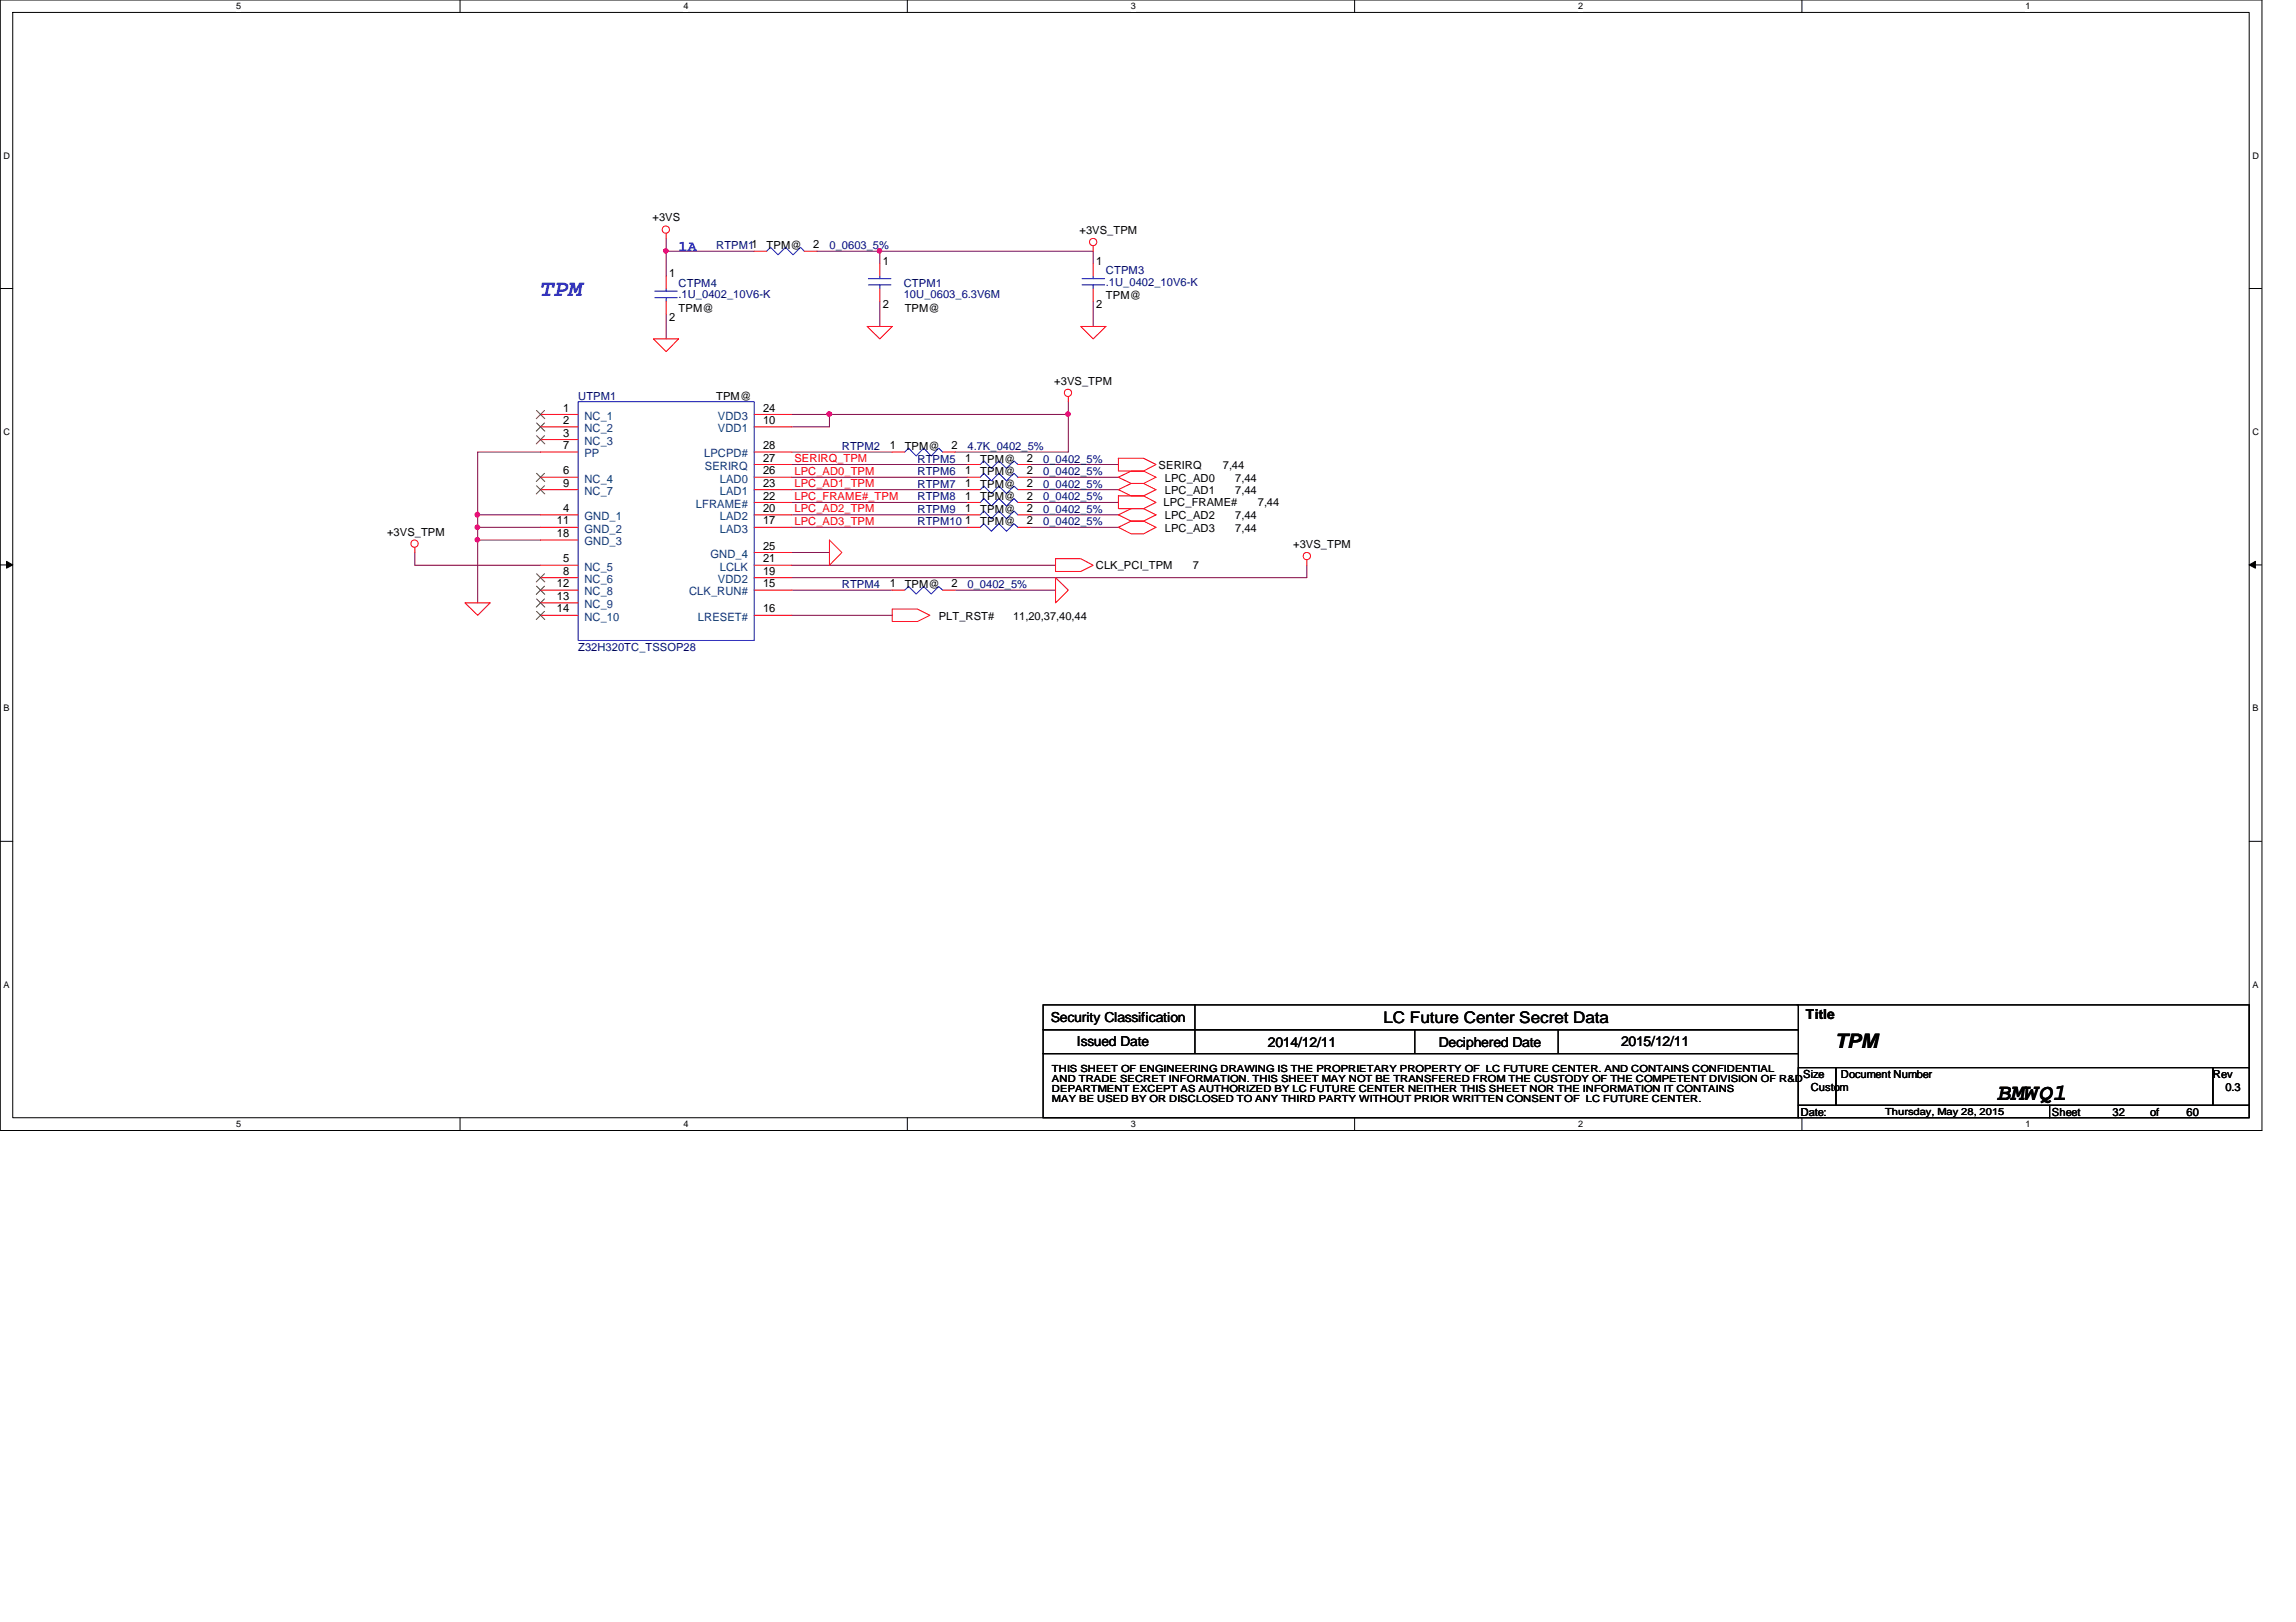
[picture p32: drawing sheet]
<svg xmlns="http://www.w3.org/2000/svg" width="297mm" height="210mm" viewBox="0 0 297 210" stroke-linecap="round" stroke-linejoin="round" font-family="sans-serif">
<defs><g id="words">
<text font-size="3" fill="#00f" x="69.9" y="38.3">TPM</text>
<text font-size="3" x="258.5" y="142.4">BMWQ1</text>
<text font-size="2.6" x="237.4" y="135.6">TPM</text>
<text font-size="2.1" x="179" y="132.4">LC Future Center Secret Data</text>
<text font-size="1.9" fill="#00f" x="87.8" y="32.5">1A</text>
<g font-size="1.8">
<text x="233.6" y="131.8">Title</text>
<text x="135.9" y="132.3">Security Classification</text>
<text x="139.3" y="135.4">Issued Date</text>
<text x="164" y="135.6">2014/12/11</text>
<text x="186.1" y="135.6">Deciphered Date</text>
<text x="209.7" y="135.4">2015/12/11</text>
</g>
<g font-size="1.5">
<text x="86.6" y="35.9">1</text>
<text x="105.2" y="32.1">2</text>
<text x="114.2" y="34.2">1</text>
<text x="141.8" y="34.2">1</text>
<text x="86.6" y="41.5">2</text>
<text x="114.2" y="39.9">2</text>
<text x="141.8" y="39.9">2</text>
<text x="72.9" y="53.3">1</text>
<text x="98.7" y="53.3">24</text>
<text x="72.9" y="58.1">7</text>
<text x="72.9" y="56.5">3</text>
<text x="72.9" y="54.9">2</text>
<text x="98.7" y="58.1">28</text>
<text x="98.7" y="54.9">10</text>
<text x="98.7" y="59.7">27</text>
<text x="115.1" y="58.1">1</text>
<text x="123.1" y="58.1">2</text>
<text x="124.9" y="59.7">1</text>
<text x="132.8" y="59.7">2</text>
<text x="72.9" y="63">9</text>
<text x="72.9" y="61.4">6</text>
<text x="98.7" y="61.4">26</text>
<text x="98.7" y="63">23</text>
<text x="98.7" y="64.6">22</text>
<text x="124.9" y="61.4">1</text>
<text x="124.9" y="63">1</text>
<text x="124.9" y="64.6">1</text>
<text x="132.8" y="61.4">2</text>
<text x="132.8" y="63">2</text>
<text x="132.8" y="64.6">2</text>
<text x="72" y="69.5">18</text>
<text x="72" y="67.9">11</text>
<text x="72.9" y="66.3">4</text>
<text x="98.7" y="66.3">20</text>
<text x="98.7" y="67.9">17</text>
<text x="98.7" y="71.1">25</text>
<text x="124.9" y="66.3">1</text>
<text x="124.9" y="67.9">1</text>
<text x="132.8" y="66.3">2</text>
<text x="132.8" y="67.9">2</text>
<text x="72" y="77.6">13</text>
<text x="72" y="76">12</text>
<text x="72.9" y="74.4">8</text>
<text x="72.9" y="72.8">5</text>
<text x="98.7" y="72.8">21</text>
<text x="98.7" y="74.4">19</text>
<text x="98.7" y="76">15</text>
<text x="115.1" y="76">1</text>
<text x="123.1" y="76">2</text>
<text x="72" y="79.2">14</text>
<text x="98.7" y="79.2">16</text>
</g>
<g font-size="1.5" fill="#004080">
<text x="75.6" y="59.2">PP</text>
<text x="75.6" y="57.6">NC_3</text>
<text x="75.6" y="55.9">NC_2</text>
<text x="75.6" y="54.3">NC_1</text>
<text x="91.1" y="59.2">LPCPD#</text>
<text x="92.9" y="54.3">VDD3</text>
<text x="92.9" y="55.9">VDD1</text>
<text x="75.6" y="64.1">NC_7</text>
<text x="75.6" y="62.4">NC_4</text>
<text x="90" y="65.7">LFRAME#</text>
<text x="91.2" y="60.8">SERIRQ</text>
<text x="93.1" y="62.4">LAD0</text>
<text x="93.1" y="64.1">LAD1</text>
<text x="75.6" y="70.6">GND_3</text>
<text x="75.6" y="68.9">GND_2</text>
<text x="75.6" y="67.3">GND_1</text>
<text x="93.1" y="67.3">LAD2</text>
<text x="93.1" y="68.9">LAD3</text>
<text x="75.6" y="77">NC_8</text>
<text x="75.6" y="75.4">NC_6</text>
<text x="75.6" y="73.8">NC_5</text>
<text x="89.2" y="77">CLK_RUN#</text>
<text x="91.9" y="72.2">GND_4</text>
<text x="92.9" y="75.4">VDD2</text>
<text x="93.1" y="73.8">LCLK</text>
<text x="75.6" y="80.3">NC_10</text>
<text x="75.6" y="78.7">NC_9</text>
<text x="90.3" y="80.3">LRESET#</text>
</g>
<g font-size="1.4">
<text x="84.4" y="28.7">+3VS</text>
<text x="99.2" y="32.2">TPM@</text>
<text x="139.7" y="30.3">+3VS_TPM</text>
<text x="87.8" y="40.3">TPM@</text>
<text x="117" y="40.3">TPM@</text>
<text x="143.1" y="38.7">TPM@</text>
<text x="92.7" y="51.7">TPM@</text>
<text x="136.4" y="49.8">+3VS_TPM</text>
<text x="117" y="58.3">TPM@</text>
<text x="126.8" y="59.9">TPM@</text>
<text x="126.8" y="61.5">TPM@</text>
<text x="126.8" y="63.1">TPM@</text>
<text x="126.8" y="64.7">TPM@</text>
<text x="149.9" y="60.7">SERIRQ</text>
<text x="150.5" y="65.5">LPC_FRAME#</text>
<text x="150.7" y="62.3">LPC_AD0</text>
<text x="150.7" y="63.9">LPC_AD1</text>
<text x="158.2" y="60.7">7,44</text>
<text x="159.8" y="62.3">7,44</text>
<text x="159.8" y="63.9">7,44</text>
<text x="162.7" y="65.5">7,44</text>
<text x="50.1" y="69.3">+3VS_TPM</text>
<text x="126.8" y="66.4">TPM@</text>
<text x="126.8" y="68">TPM@</text>
<text x="150.7" y="67.2">LPC_AD2</text>
<text x="150.7" y="68.8">LPC_AD3</text>
<text x="159.8" y="67.2">7,44</text>
<text x="159.8" y="68.8">7,44</text>
<text x="167.3" y="70.9">+3VS_TPM</text>
<text x="117" y="76.1">TPM@</text>
<text x="141.8" y="73.7">CLK_PCI_TPM</text>
<text x="154.3" y="73.7">7</text>
<text x="121.5" y="80.2">PLT_RST#</text>
<text x="131.1" y="80.2">11,20,37,40,44</text>
<text x="233.3" y="139.5">Size</text>
<text x="234.3" y="141.1">Custom</text>
<text x="238.2" y="139.5">Document Number</text>
<text x="286.3" y="139.5">Rev</text>
<text x="287.9" y="141.1">0.3</text>
<text x="233" y="144.4">Date:</text>
<text x="265.5" y="144.4">Sheet</text>
<text x="273.3" y="144.4">32</text>
<text x="278.2" y="144.4">of</text>
<text x="282.9" y="144.4">60</text>
</g>
<g font-size="1.4" fill="#000080">
<text x="92.7" y="32.2">RTPM11</text>
<text x="107.3" y="32.2">0_0603_5%</text>
<text x="143.1" y="35.5">CTPM3</text>
<text x="87.8" y="37.1">CTPM4</text>
<text x="87.8" y="38.6">.1U_0402_10V6-K</text>
<text x="116.9" y="37.1">CTPM1</text>
<text x="116.9" y="38.6">10U_0603_6.3V6M</text>
<text x="143.1" y="37">.1U_0402_10V6-K</text>
<text x="74.8" y="51.7">UTPM1</text>
<text x="108.9" y="58.3">RTPM2</text>
<text x="118.7" y="59.9">RTPM5</text>
<text x="125.2" y="58.3">4.7K_0402_5%</text>
<text x="135" y="59.9">0_0402_5%</text>
<text x="118.7" y="61.5">RTPM6</text>
<text x="118.7" y="63.1">RTPM7</text>
<text x="118.7" y="64.7">RTPM8</text>
<text x="135" y="61.5">0_0402_5%</text>
<text x="135" y="63.1">0_0402_5%</text>
<text x="135" y="64.7">0_0402_5%</text>
<text x="118.7" y="66.4">RTPM9</text>
<text x="118.7" y="68">RTPM10</text>
<text x="135" y="66.4">0_0402_5%</text>
<text x="135" y="68">0_0402_5%</text>
<text x="108.9" y="76.1">RTPM4</text>
<text x="125.2" y="76.1">0_0402_5%</text>
<text x="74.8" y="84.2">Z32H320TC_TSSOP28</text>
</g>
<g font-size="1.4" fill="#f00">
<text x="102.8" y="59.8">SERIRQ_TPM</text>
<text x="102.8" y="61.4">LPC_AD0_TPM</text>
<text x="102.8" y="63">LPC_AD1_TPM</text>
<text x="102.8" y="64.7">LPC_FRAME#_TPM</text>
<text x="102.8" y="66.3">LPC_AD2_TPM</text>
<text x="102.8" y="67.9">LPC_AD3_TPM</text>
</g>
<g font-size="1.3">
<text x="136.1" y="138.7">THIS SHEET OF ENGINEERING DRAWING IS THE PROPRIETARY PROPERTY OF LC FUTURE CENTER. AND CONTAINS CONFIDENTIAL</text>
<text x="136.1" y="140">AND TRADE SECRET INFORMATION. THIS SHEET MAY NOT BE TRANSFERED FROM THE CUSTODY OF THE COMPETENT DIVISION OF R&amp;D</text>
<text x="136.1" y="141.3">DEPARTMENT EXCEPT AS AUTHORIZED BY LC FUTURE CENTER NEITHER THIS SHEET NOR THE INFORMATION IT CONTAINS</text>
<text x="136.1" y="142.6">MAY BE USED BY OR DISCLOSED TO ANY THIRD PARTY WITHOUT PRIOR WRITTEN CONSENT OF LC FUTURE CENTER.</text>
<text x="243.9" y="144.2">Thursday, May 28, 2015</text>
</g>
<g font-size="1.2">
<text x="30.6" y="1.2">5</text>
<text x="88.4" y="1.2">4</text>
<text x="146.3" y="1.2">3</text>
<text x="204.2" y="1.2">2</text>
<text x="262" y="1.2">1</text>
<text x=".5" y="20.5">D</text>
<text x="291.4" y="20.5">D</text>
<text x=".5" y="56.3">C</text>
<text x="291.4" y="56.3">C</text>
<text x=".5" y="92">B</text>
<text x="291.4" y="92">B</text>
<text x=".5" y="127.8">A</text>
<text x="291.4" y="127.8">A</text>
<text x="30.6" y="145.9">5</text>
<text x="88.4" y="145.9">4</text>
<text x="146.3" y="145.9">3</text>
<text x="204.2" y="145.9">2</text>
<text x="262" y="145.9">1</text>
</g>
</g></defs>
<path d="M0 0h292.6v146.3h-292.6zM1.6 1.6h289.4v143h-289.4z" fill="none" stroke="#000" stroke-width=".13"/>
<g fill="#fff">
<path d="M30.6 .2h.6v1.3h-.6z"/>
<path d="M30.6 144.8h.6v1.3h-.6z"/>
</g>
<path d="M59.5 0v1.6M59.5 144.6v1.7" fill="none" stroke="#000" stroke-width=".13"/>
<g fill="#fff">
<path d="M88.4 .2h.6v1.3h-.6z"/>
<path d="M88.4 144.8h.6v1.3h-.6z"/>
</g>
<path d="M117.4 0v1.6M117.4 144.6v1.7" fill="none" stroke="#000" stroke-width=".13"/>
<g fill="#fff">
<path d="M146.3 .2h.6v1.3h-.6z"/>
<path d="M146.3 144.8h.6v1.3h-.6z"/>
</g>
<path d="M175.2 0v1.6M175.2 144.6v1.7" fill="none" stroke="#000" stroke-width=".13"/>
<g fill="#fff">
<path d="M204.2 .2h.6v1.3h-.6z"/>
<path d="M204.2 144.8h.6v1.3h-.6z"/>
</g>
<path d="M233.1 0v1.6M233.1 144.6v1.7" fill="none" stroke="#000" stroke-width=".13"/>
<g fill="#fff">
<path d="M262 .2h.6v1.3h-.6z"/>
<path d="M262 144.8h.6v1.3h-.6z"/>
<path d="M.5 19.5h.8v1.3h-.8z"/>
<path d="M291.4 19.5h.8v1.3h-.8z"/>
<path d="M.5 55.2h.8v1.3h-.8z"/>
<path d="M291.4 55.2h.8v1.3h-.8z"/>
</g>
<path d="M0 37.3h1.6M291 37.3h1.6" fill="none" stroke="#000" stroke-width=".13"/>
<g fill="#fff">
<path d="M.5 91h.7v1.3h-.7z"/>
<path d="M291.4 91h.7v1.3h-.7z"/>
</g>
<path d="M0 73.1h1.6M.8 72.6l.8 .5-.8 .4zM291 73.1l.8-.5v.9zM291 73.1h1.6" fill="none" stroke="#000" stroke-width=".13"/>
<path d="M.8 72.6l.8 .5-.8 .4zM291 73.1l.8-.5v.9z" fill="#000"/>
<g fill="#fff">
<path d="M.5 126.7h.7v1.4h-.7z"/>
<path d="M291.4 126.7h.7v1.4h-.7z"/>
</g>
<path d="M0 108.9h1.6M291 108.9h1.6" fill="none" stroke="#000" stroke-width=".13"/>
<path d="M61.8 58.5v8.1" fill="none" stroke="#800040" stroke-width=".13"/>
<circle cx="61.7" cy="66.6" r=".31" fill="#f0f"/>
<circle cx="61.7" cy="66.6" r=".31" fill="none" stroke="#f0f" stroke-width=".13"/>
<path d="M61.8 58.5h8.1M107.3 53.6h30.9M53.7 73.1h16.2M102.4 73.1h34.2M123.6 76.4h13" fill="none" stroke="#800040" stroke-width=".13"/>
<circle cx="138.2" cy="53.6" r=".3" fill="#f0f"/>
<circle cx="138.2" cy="53.6" r=".3" fill="none" stroke="#f0f" stroke-width=".13"/>
<circle cx="107.3" cy="53.6" r=".31" fill="#f0f"/>
<circle cx="107.3" cy="53.6" r=".31" fill="none" stroke="#f0f" stroke-width=".13"/>
<path d="M105.7 32.5h35.7M141.4 39v3.2" fill="none" stroke="#800040" stroke-width=".13"/>
<circle cx="113.8" cy="32.5" r=".3" fill="#f0f"/>
<circle cx="113.8" cy="32.5" r=".3" fill="none" stroke="#f0f" stroke-width=".13"/>
<path d="M113.8 32.5v1.6M113.8 39v3.2M141.4 32.5v1.6M102.4 53.6h4.9v1.6h-4.9M138.2 53.6v4.9h-14.6M61.8 68.2h8.1M61.8 68.2v1.7M69.9 66.6h-8.1v1.6M102.4 71.5h4.9M102.4 76.4h13M102.4 79.6h13M102.4 74.8h66.7" fill="none" stroke="#800040" stroke-width=".13"/>
<circle cx="61.8" cy="68.2" r=".3" fill="#f0f"/>
<circle cx="61.8" cy="68.2" r=".3" fill="none" stroke="#f0f" stroke-width=".13"/>
<path d="M102.4 58.5h13M69.9 69.9h-8.1v8.1" fill="none" stroke="#800040" stroke-width=".13"/>
<circle cx="61.8" cy="69.8" r=".3" fill="#f0f"/>
<circle cx="61.8" cy="69.8" r=".3" fill="none" stroke="#f0f" stroke-width=".13"/>
<path d="M86.2 30.9v1.6h11.4M138.2 52v1.6" fill="none" stroke="#800040" stroke-width=".13"/>
<circle cx="86.1" cy="32.5" r=".3" fill="#f0f"/>
<circle cx="86.1" cy="32.5" r=".3" fill="none" stroke="#f0f" stroke-width=".13"/>
<g fill="none" stroke="#800040" stroke-width=".13">
<path d="M86.2 32.5v3.2M86.2 40.6v3.3M53.7 71.5v1.6M102.4 60.1h22.8M102.4 61.8h22.8M102.4 63.4h22.8M102.4 65h22.8M102.4 66.6h22.8M102.4 68.2h22.8M133.3 61.8h11.4M133.3 60.1h11.4M133.3 63.4h11.4"/>
<path d="M133.3 66.6h11.4M133.3 68.2h11.4M133.3 65h11.4M169.1 73.1v1.7"/>
</g>
<g fill="none" stroke="#f00" stroke-width=".13">
<path d="M86.2 35.7v1.7M86.2 39v1.6M86.2 30.2v.7M97.6 32.5h1.6M104 32.5h1.7M113.8 34.1v1.6M113.8 37.4v1.6M141.4 31.8v.7M141.4 34.1v1.6M141.4 37.4v1.6M69.9 58.5h4.9M69.9 56.9h4.9"/>
<path d="M69.9 55.2h4.9M69.9 53.6h4.9M84.5 43.9h3.3l-1.6 1.6zM97.6 53.6h4.8M97.6 55.2h4.8M97.6 58.5h4.8M112.2 42.2h3.2l-1.6 1.7zM115.4 58.5h1.6M122 58.5h1.6M138.2 51.3v.7M139.8 42.2h3.3l-1.7 1.7zM144.7 59.3h3.2l1.7 .8-1.7 .9h-3.2z"/>
<path d="M53.7 70.9v.6M60.1 78h3.3l-1.6 1.6zM69.9 79.6h4.9M69.9 78h4.9M69.9 76.4h4.9M69.9 74.8h4.9M69.9 73.1h4.9M69.9 69.9h4.9M69.9 68.2h4.9M69.9 66.6h4.9M69.9 63.4h4.9M69.9 61.8h4.9"/>
<path d="M97.6 60.1h4.8M97.6 61.8h4.8M97.6 63.4h4.8M97.6 65h4.8M97.6 66.6h4.8M97.6 68.2h4.8M97.6 71.5h4.8M97.6 73.1h4.8M97.6 74.8h4.8M97.6 76.4h4.8M97.6 79.6h4.8M107.3 69.9l1.6 1.6-1.6 1.6z"/>
<path d="M115.4 76.4h1.6M115.4 78.8h3.3l1.6 .8-1.6 .8h-3.3zM122 76.4h1.6M125.2 66.6h1.6M125.2 68.2h1.6M125.2 60.1h1.6M125.2 61.8h1.6M125.2 63.4h1.6M125.2 65h1.6M131.7 66.6h1.6M131.7 68.2h1.6M131.7 60.1h1.6"/>
<path d="M131.7 61.8h1.6M131.7 63.4h1.6M131.7 65h1.6M136.6 72.3h3.2l1.6 .8-1.6 .9h-3.2zM136.6 74.8l1.6 1.6-1.6 1.6zM144.7 66.6l1.6-.8h1.6l1.7 .8-1.7 .8h-1.6zM144.7 68.2l1.6-.8h1.6l1.7 .8-1.7 .9h-1.6zM144.7 64.2h3.2l1.7 .8-1.7 .8h-3.2zM144.7 61.8l1.6-.8h1.6l1.7 .8-1.7 .8h-1.6zM144.7 63.4l1.6-.8h1.6l1.7 .8-1.7 .8h-1.6zM169.1 72.5v.6"/>
<circle cx="86.1" cy="29.7" r=".47"/>
<circle cx="141.4" cy="31.3" r=".47"/>
<circle cx="138.2" cy="50.8" r=".47"/>
<circle cx="53.6" cy="70.4" r=".47"/>
<circle cx="169.1" cy="72" r=".47"/>
</g>
<path d="M134.9 130h97.8v3.3h-97.8zM134.9 133.3h97.8v3.1h-97.8zM134.9 136.4h97.8v8.2h-97.8zM154.6 130v6.4M183 133.3v3.1M201.6 133.3v3.1M232.5 130h58.5v8.2M232.7 138.2h4.8v4.8h-4.8zM237.5 138.2h48.8v4.8h-48.8zM286.3 138.2h4.7v4.8h-4.7zM232.7 143h32.5v1.6h-32.5zM265.2 143h25.8v1.6h-25.8z" fill="none" stroke="#000" stroke-width=".13"/>
<g fill="none" stroke="#00f" stroke-width=".13">
<path d="M84.7 38.5h2.9M84.7 37.7h2.9M86.2 37.4v.3M86.2 38.5v.5M99.2 32.5l.5-.5 1 1 .9-1 1 1 1-1 .4 .5M112.3 36.9h3M112.3 36.1h3M113.8 35.7v.4M113.8 36.9v.5M140 36.9h2.9M140 36.1h2.9M141.4 35.7v.4"/>
<path d="M141.4 36.9v.5M74.8 52h22.8v30.9h-22.8zM117 58.5l.6-.5 .9 1 1-1 1 1 .9-1 .6 .5M117 76.4l.6-.5 .9 1 1-1 1 1 .9-1 .6 .5M126.8 66.6l.5-.5 1 1 .9-1 1 1 1-1 .5 .5M126.8 68.2l.5-.4 1 .9 .9-.9 1 .9 1-.9 .5 .4M126.8 60.1l.5-.5 1 1 .9-1 1 1 1-1 .5 .5M126.8 61.8l.5-.5 1 .9 .9-.9 1 .9 1-.9 .5 .5M126.8 63.4l.5-.5 1 1 .9-1 1 1 1-1 .5 .5M126.8 65l.5-.5 1 1 .9-1 1 1 1-1 .5 .5"/>
</g>
<g fill="none" stroke="#804000" stroke-width=".13">
<path d="M69.4 56.4l1.1 1M69.4 54.7l1.1 1.1M69.4 53.1l1.1 1.1M70.4 56.4l-1 1M70.4 54.7l-1 1.1M70.4 53.1l-1 1.1M69.4 79.1l1.1 1.1M69.4 77.5l1.1 1.1M69.4 75.9l1.1 1M69.4 74.2l1.1 1.1M69.4 62.9l1.1 1M69.4 61.3l1.1 1"/>
<path d="M70.4 79.1l-1 1.1M70.4 77.5l-1 1.1M70.4 75.9l-1 1M70.4 74.2l-1 1.1M70.4 62.9l-1 1M70.4 61.3l-1 1"/>
</g>
<circle cx="61.7" cy="66.6" r=".31" fill="#f0f"/>
<circle cx="61.7" cy="66.6" r=".31" fill="none" stroke="#f0f" stroke-width=".13"/>
<circle cx="138.2" cy="53.6" r=".3" fill="#f0f"/>
<circle cx="138.2" cy="53.6" r=".3" fill="none" stroke="#f0f" stroke-width=".13"/>
<circle cx="107.3" cy="53.6" r=".31" fill="#f0f"/>
<circle cx="107.3" cy="53.6" r=".31" fill="none" stroke="#f0f" stroke-width=".13"/>
<circle cx="113.8" cy="32.5" r=".3" fill="#f0f"/>
<circle cx="113.8" cy="32.5" r=".3" fill="none" stroke="#f0f" stroke-width=".13"/>
<circle cx="61.8" cy="68.2" r=".3" fill="#f0f"/>
<circle cx="61.8" cy="68.2" r=".3" fill="none" stroke="#f0f" stroke-width=".13"/>
<circle cx="61.8" cy="69.8" r=".3" fill="#f0f"/>
<circle cx="61.8" cy="69.8" r=".3" fill="none" stroke="#f0f" stroke-width=".13"/>
<circle cx="86.1" cy="32.5" r=".3" fill="#f0f"/>
<circle cx="86.1" cy="32.5" r=".3" fill="none" stroke="#f0f" stroke-width=".13"/>
<use href="#words"/>
</svg>
